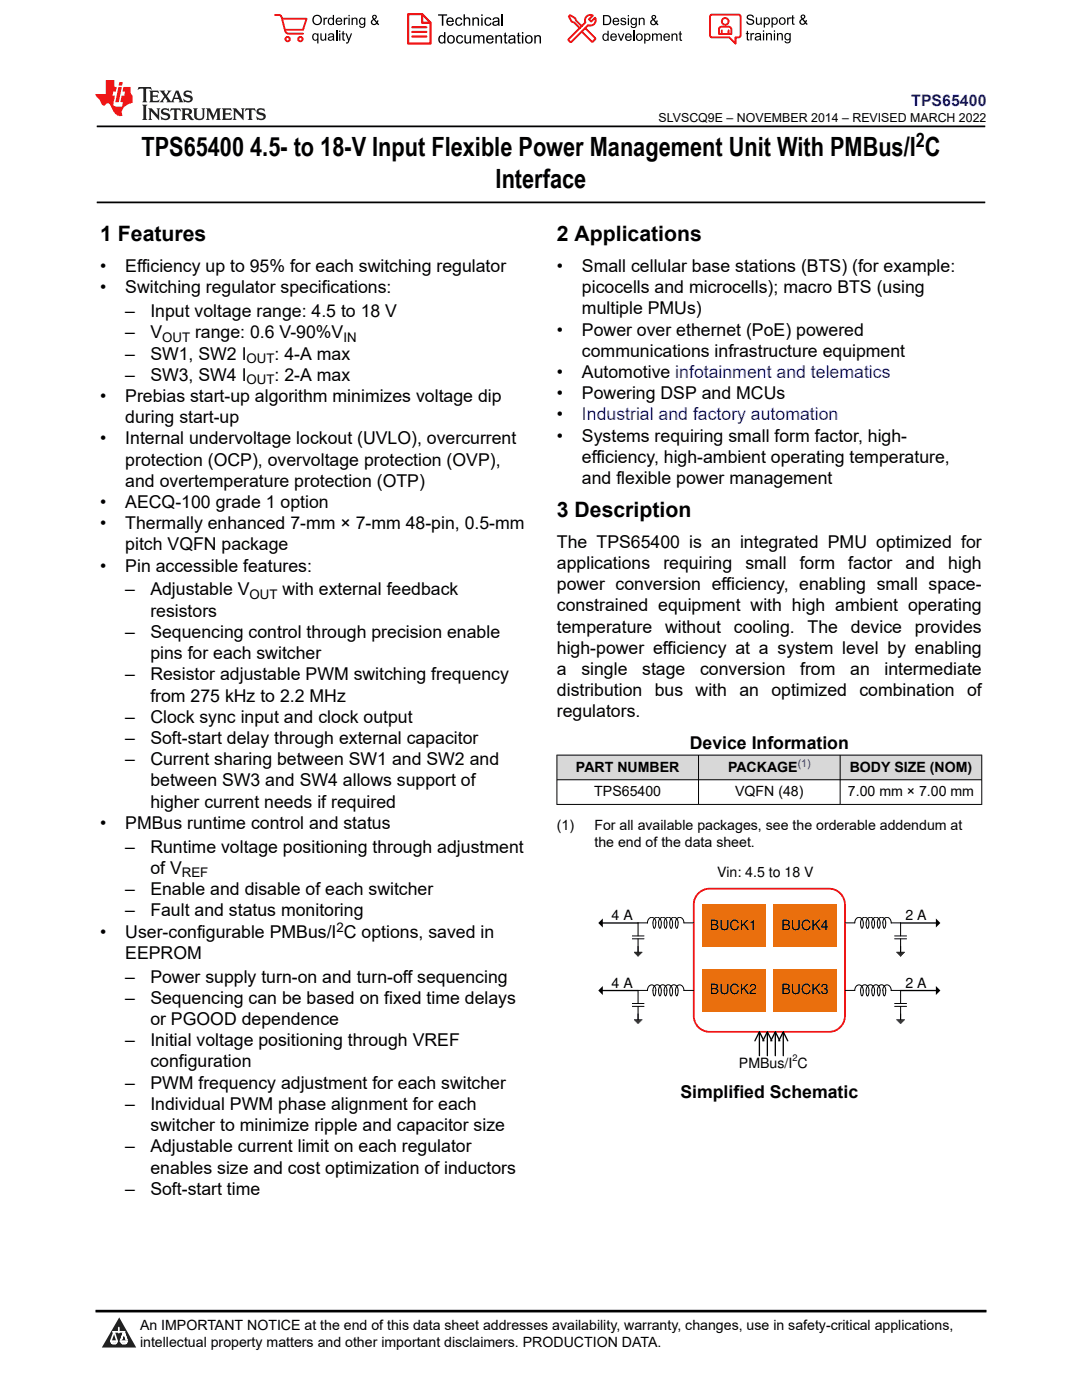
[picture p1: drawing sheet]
<svg xmlns="http://www.w3.org/2000/svg" width="216mm" height="279mm" viewBox="0 0 216 279" stroke-linecap="round" stroke-linejoin="round" font-family="sans-serif">
<defs><g id="words">
<g font-size="5.3">
<text x="28.2" y="31.2">TPS65400 4.5- to 18-V Input Flexible Power Management Unit With PMBus/I C</text>
<text x="98.9" y="37.5">Interface</text>
</g>
<g font-size="4.2">
<text x="20" y="48.1">1 Features</text>
<text x="111.1" y="48.1">2 Applications</text>
<text x="111.1" y="103.2">3 Description</text>
</g>
<text font-size="4" x="182.7" y="29.4">2</text>
<g font-size="3.5">
<text x="20" y="54.3">•</text>
<text x="20" y="58.5">•</text>
<text x="25" y="54.3">Efficiency up to 95% for each switching regulator</text>
<text x="25" y="58.5">Switching regulator specifications:</text>
<text x="111.1" y="54.3">•</text>
<text x="116.1" y="54.3">Small cellular base stations (BTS) (for example:</text>
<text x="116.1" y="58.5">picocells and microcells); macro BTS (using</text>
<text x="25" y="63.3">–</text>
<text x="30" y="63.3">Input voltage range: 4.5 to 18 V</text>
<text x="116.1" y="62.8">multiple PMUs)</text>
<text x="25" y="67.5">–</text>
<text x="25" y="71.7">–</text>
<text x="30" y="67.5">V</text>
<text x="30" y="71.7">SW1, SW2 I</text>
<text x="38.9" y="67.5">range: 0.6 V-90%V</text>
<text x="54.8" y="71.7">: 4-A max</text>
<text x="111.1" y="67">•</text>
<text x="116.1" y="67">Power over ethernet (PoE) powered</text>
<text x="116.1" y="71.2">communications infrastructure equipment</text>
<text x="25" y="76">–</text>
<text x="30" y="76">SW3, SW4 I</text>
<text x="54.8" y="76">: 2-A max</text>
<text x="111.1" y="75.5">•</text>
<text x="116.1" y="75.5">Automotive infotainment and telematics</text>
<text x="20" y="80.2">•</text>
<text x="25" y="80.2">Prebias start-up algorithm minimizes voltage dip</text>
<text x="111.1" y="79.7">•</text>
<text x="111.1" y="83.9">•</text>
<text x="116.1" y="79.7">Powering DSP and MCUs</text>
<text x="20" y="88.7">•</text>
<text x="25" y="84.4">during start-up</text>
<text x="25" y="88.7">Internal undervoltage lockout (UVLO), overcurrent</text>
<text x="111.1" y="88.2">•</text>
<text x="116.1" y="88.2">Systems requiring small form factor, high-</text>
<text x="25" y="92.9">protection (OCP), overvoltage protection (OVP),</text>
<text x="116.1" y="92.4">efficiency, high-ambient operating temperature,</text>
<text x="20" y="101.4">•</text>
<text x="25" y="97.1">and overtemperature protection (OTP)</text>
<text x="25" y="101.4">AECQ-100 grade 1 option</text>
<text x="116.1" y="96.6">and flexible power management</text>
<text x="20" y="105.6">•</text>
<text x="25" y="105.6">Thermally enhanced 7-mm × 7-mm 48-pin, 0.5-mm</text>
<text x="25" y="109.8">pitch VQFN package</text>
<text x="111.1" y="109.3">The TPS65400 is an integrated PMU optimized for</text>
<text x="111.1" y="113.6">applications</text>
<text x="132.4" y="113.6">requiring</text>
<text x="148.7" y="113.6">small</text>
<text x="159.6" y="113.6">form</text>
<text x="169.3" y="113.6">factor</text>
<text x="180.7" y="113.6">and</text>
<text x="189.2" y="113.6">high</text>
<text x="20" y="114.1">•</text>
<text x="25" y="114.1">Pin accessible features:</text>
<text x="25" y="118.8">–</text>
<text x="30" y="118.8">Adjustable V</text>
<text x="56.4" y="118.8">with external feedback</text>
<text x="111.1" y="117.8">power conversion efficiency, enabling small space-</text>
<text x="30" y="123.1">resistors</text>
<text x="111.1" y="122">constrained equipment with high ambient operating</text>
<text x="25" y="127.3">–</text>
<text x="30" y="127.3">Sequencing control through precision enable</text>
<text x="30" y="131.5">pins for each switcher</text>
<text x="111.1" y="126.3">temperature</text>
<text x="111.1" y="130.5">high-power efficiency at a system level by enabling</text>
<text x="132.7" y="126.3">without</text>
<text x="146.4" y="126.3">cooling.</text>
<text x="161.2" y="126.3">The</text>
<text x="169.8" y="126.3">device</text>
<text x="182.6" y="126.3">provides</text>
<text x="25" y="135.8">–</text>
<text x="30" y="135.8">Resistor adjustable PWM switching frequency</text>
<text x="111.1" y="134.7">a</text>
<text x="116" y="134.7">single</text>
<text x="128.1" y="134.7">stage</text>
<text x="139.7" y="134.7">conversion</text>
<text x="159.7" y="134.7">from</text>
<text x="169.6" y="134.7">an</text>
<text x="176.5" y="134.7">intermediate</text>
<text x="30" y="140">from 275 kHz to 2.2 MHz</text>
<text x="111.1" y="143.2">regulators.</text>
<text x="111.1" y="139">distribution bus with an optimized combination of</text>
<text x="25" y="144.2">–</text>
<text x="25" y="148.5">–</text>
<text x="30" y="144.2">Clock sync input and clock output</text>
<text x="30" y="148.5">Soft-start delay through external capacitor</text>
<text x="137.6" y="149.5">Device Information</text>
<text x="25" y="152.7">–</text>
<text x="30" y="152.7">Current sharing between SW1 and SW2 and</text>
<text x="30" y="156.9">between SW3 and SW4 allows support of</text>
<text x="30" y="161.2">higher current needs if required</text>
<text x="20" y="165.4">•</text>
<text x="25" y="165.4">PMBus runtime control and status</text>
<text x="25" y="170.2">–</text>
<text x="30" y="170.2">Runtime voltage positioning through adjustment</text>
<text x="25" y="178.6">–</text>
<text x="30" y="174.4">of V</text>
<text x="30" y="178.6">Enable and disable of each switcher</text>
<text x="25" y="182.9">–</text>
<text x="30" y="182.9">Fault and status monitoring</text>
<text x="20" y="187.1">•</text>
<text x="25" y="191.3">EEPROM</text>
<text x="25" y="187.1">User-configurable PMBus/I C options, saved in</text>
<text x="25" y="196.1">–</text>
<text x="30" y="196.1">Power supply turn-on and turn-off sequencing</text>
<text x="25" y="200.3">–</text>
<text x="30" y="200.3">Sequencing can be based on fixed time delays</text>
<text x="25" y="208.8">–</text>
<text x="30" y="204.6">or PGOOD dependence</text>
<text x="30" y="208.8">Initial voltage positioning through VREF</text>
<text x="30" y="213">configuration</text>
<text x="25" y="217.3">–</text>
<text x="25" y="221.5">–</text>
<text x="30" y="217.3">PWM frequency adjustment for each switcher</text>
<text x="30" y="221.5">Individual PWM phase alignment for each</text>
<text x="135.8" y="219.2">Simplified Schematic</text>
<text x="30" y="225.7">switcher to minimize ripple and capacitor size</text>
<text x="25" y="230">–</text>
<text x="30" y="230">Adjustable current limit on each regulator</text>
<text x="25" y="238.4">–</text>
<text x="30" y="234.2">enables size and cost optimization of inductors</text>
<text x="30" y="238.4">Soft-start time</text>
</g>
<text font-size="3.5" fill="#00f" x="116.1" y="83.9">Industrial and factory automation</text>
<text font-size="3.2" fill="#00f" x="181.8" y="21.1">TPS65400</text>
<g font-size="2.8">
<text x="114.9" y="154">PART NUMBER</text>
<text x="145.3" y="154">PACKAGE</text>
<text x="169.5" y="154">BODY SIZE (NOM)</text>
<text x="118.6" y="158.9">TPS65400</text>
<text x="146.7" y="158.9">VQFN (48)</text>
<text x="169.2" y="158.9">7.00 mm × 7.00 mm</text>
<text x="111.1" y="165.7">(1)</text>
<text x="118.6" y="165.7">For all available packages, see the orderable addendum at</text>
<text x="118.6" y="169.1">the end of the data sheet.</text>
<text x="143.1" y="175">Vin: 4.5 to 18 V</text>
<text x="122" y="183.6">4 A</text>
<text x="141.7" y="185.6">BUCK1</text>
<text x="155.9" y="185.6">BUCK4</text>
<text x="180.7" y="183.6">2 A</text>
<text x="122" y="197.1">4 A</text>
<text x="180.7" y="197.1">2 A</text>
<text x="141.7" y="198.4">BUCK2</text>
<text x="155.9" y="198.4">BUCK3</text>
<text x="147.4" y="213.1">PMBus/I C</text>
<text x="27.9" y="265.5">An IMPORTANT NOTICE at the end of this data sheet addresses availability, warranty, changes, use in safety-critical applications,</text>
<text x="27.9" y="268.9">intellectual property matters and other important disclaimers. PRODUCTION DATA.</text>
</g>
<g font-size="2.6">
<text x="32.4" y="68.2">OUT</text>
<text x="68.5" y="68.2">IN</text>
<text x="49.2" y="72.5">OUT</text>
<text x="49.2" y="76.7">OUT</text>
<text x="49.8" y="119.5">OUT</text>
<text x="36.3" y="175.1">REF</text>
<text x="67.2" y="185.9">2</text>
</g>
<text font-size="2.5" x="131.4" y="24.3">SLVSCQ9E – NOVEMBER 2014 – REVISED MARCH 2022</text>
<text font-size="2.1" fill="#00f" x="159.2" y="153">(1)</text>
<text font-size="1.8" x="158.1" y="211.8">2</text>
</g></defs>
<path d="M19.3 25.2h177.3M19.3 40.4h177.3" fill="none" stroke="#000" stroke-width=".35"/>
<g fill="#d8d8d8">
<path d="M111.1 150.7h84.8v4.9h-84.8z" fill-rule="evenodd"/>
<path d="M111.2 150.8h28.1v4.8h-28.1z" fill-rule="evenodd"/>
<path d="M139.4 150.8h28.2v4.8h-28.2z" fill-rule="evenodd"/>
<path d="M167.7 150.8h28.1v4.8h-28.1z" fill-rule="evenodd"/>
</g>
<path d="M111.1 150.7h84.9M111.1 155.6h84.9M111.1 150.6v10M139.4 150.6v10M167.6 150.6v10M195.9 150.6v10M111.1 160.5h84.9" fill="none" stroke="#000" stroke-width=".2"/>
<path d="M139.4 178.3a3.2 3.2 0 0 1 2.2-.9h23.8a3.2 3.2 0 0 1 3.2 3.1v22.3a3.2 3.2 0 0 1-3.2 3.1h-23.8a3.2 3.2 0 0 1-3.2-3.1v-22.3a3.2 3.2 0 0 1 1-2.2z" fill-rule="evenodd" fill="#fff"/>
<path d="M139.4 178.3a3.2 3.2 0 0 1 2.2-.9h23.8a3.2 3.2 0 0 1 3.2 3.1v22.3a3.2 3.2 0 0 1-3.2 3.1h-23.8a3.2 3.2 0 0 1-3.2-3.1v-22.3a3.2 3.2 0 0 1 1-2.2z" fill="none" stroke="#f00" stroke-width=".35"/>
<g fill="#ea6f0d">
<path d="M140 180.5h12.7v8.5h-12.7z" fill-rule="evenodd"/>
<path d="M154.3 180.5h12.7v8.5h-12.7z" fill-rule="evenodd"/>
<path d="M140 193.4h12.7v8.4h-12.7z" fill-rule="evenodd"/>
<path d="M154.3 193.4h12.7v8.4h-12.7z" fill-rule="evenodd"/>
</g>
<path d="M120.1 184.2h7.2M120.1 197.7h7.2M179.7 184.2h7.2M179.7 197.7h7.2M150.6 207.7l.9-1.8 .9 1.8M151.5 205.9v4.8M152.2 207.7l.9-1.8 .9 1.8M153.1 205.9v4.8M153.8 207.7l.9-1.8 .9 1.8M154.7 205.9v4.8M155.4 207.7l.9-1.8 .9 1.8M156.3 205.9v4.8" fill="none" stroke="#000" stroke-width=".26"/>
<g fill="none" stroke="#000" stroke-width=".2">
<path d="M126.1 186.8h2.4M126.1 187.4h2.4M126.5 190.1h1.6M126.7 190.2h1.2M126.9 190.4h.8M127.1 190.6h.4M127.3 197.7h1.9M127.3 190.8h.1M127.3 197.7v2.6M127.3 184.2v2.6M127.3 187.4v2.7M129.2 184.2h-1.9"/>
<path d="M130.9 184.2a.88 .88 0 0 0-.9-1.1 .88 .88 0 0 0-.8 1.1M130.9 197.7a.88 .88 0 0 0-.9-1.1 .88 .88 0 0 0-.8 1.1M134.2 184.2a.87 .87 0 0 0-.9-1.1 .87 .87 0 0 0-.8 1.1l.2 1 .1 .1 .2-.4a1.34 1.34 0 0 0-.8-1.9 1.23 1.23 0 0 0-.8 1.6l.3 .7 .2-.4a1.34 1.34 0 0 0-.8-1.9 1.23 1.23 0 0 0-.8 1.6l.3 .7 .2-.4v-.7M134.2 197.6a.87 .87 0 0 0-.9-1 .87 .87 0 0 0-.8 1.1l.2 1h.1l.2-.3a1.34 1.34 0 0 0-.8-1.9 1.23 1.23 0 0 0-.8 1.6l.3 .6 .2-.3a1.34 1.34 0 0 0-.8-1.9 1.23 1.23 0 0 0-.8 1.6l.3 .6 .2-.3v-.8M134.2 184.2l-.1 .8-.2 .3a1.67 1.67 0 0 1 .2-2.2 1.02 1.02 0 0 1 1.1 .4 1.02 1.02 0 0 1 .1 1.1l-.3 .7-.2-.3v-.8M134.2 197.7l-.1 .7-.2 .4a1.67 1.67 0 0 1 .2-2.2 1.02 1.02 0 0 1 1.1 .4 1.02 1.02 0 0 1 .1 1.1l-.3 .6-.2-.3v-.7M136.4 197.7h2M136.5 184.2a.88 .88 0 0 0-.9-1.1 .88 .88 0 0 0-.8 1.1M136.5 197.7a.88 .88 0 0 0-.9-1.1 .88 .88 0 0 0-.8 1.1M138.4 184.2h-2M168.6 184.2h2a.88 .88 0 0 1 .8-1.1 .88 .88 0 0 1 .9 1.1l-.2 1-.1 .1-.2-.4a1.34 1.34 0 0 1 .8-1.9 1.24 1.24 0 0 1 .8 1.6l-.3 .7-.2-.3-.1-.8M168.6 197.7h2a.88 .88 0 0 1 .8-1.1 .88 .88 0 0 1 .9 1.1l-.2 1h-.1l-.2-.3a1.34 1.34 0 0 1 .8-1.9 1.24 1.24 0 0 1 .8 1.6l-.3 .7-.2-.4-.1-.7"/>
<path d="M172.8 184.2a.87 .87 0 0 1 .9-1.1 .87 .87 0 0 1 .8 1.1l-.2 1-.1 .1-.2-.4a1.34 1.34 0 0 1 .8-1.9 1.23 1.23 0 0 1 .8 1.6l-.3 .7-.2-.4a1.34 1.34 0 0 1 .8-1.9 1.23 1.23 0 0 1 .8 1.6l-.2 .7-.2-.4-.1-.7M172.8 197.6a.87 .87 0 0 1 .9-1 .87 .87 0 0 1 .8 1.1l-.2 1h-.1l-.2-.3a1.34 1.34 0 0 1 .8-1.9 1.23 1.23 0 0 1 .8 1.6l-.3 .6-.2-.3a1.34 1.34 0 0 1 .8-1.9 1.23 1.23 0 0 1 .8 1.6l-.2 .6-.2-.3-.1-.8M176.1 184.2a.88 .88 0 0 1 .9-1.1 .88 .88 0 0 1 .8 1.1M176.1 197.7a.88 .88 0 0 1 .9-1.1 .88 .88 0 0 1 .8 1.1M177.8 184.2h2M177.8 197.7h2M178.5 186.8h2.4M178.5 187.4h2.4M178.9 190.1h1.6M179.1 190.2h1.2M179.3 190.4h.8M179.5 190.6h.4"/>
<path d="M179.7 190.8h.1M179.7 184.2v2.6M179.7 187.4v2.7M179.7 197.7v2.6M126.1 200.3h2.4M126.1 200.8h2.4M126.5 203.5h1.6M126.7 203.7h1.2M126.9 203.9h.8M127.1 204.1h.4M127.3 204.3h.1M127.3 200.8v2.7"/>
<path d="M178.5 200.3h2.4M178.5 200.8h2.4M178.9 203.5h1.6M179.1 203.7h1.2M179.3 203.9h.8M179.5 204.1h.4M179.7 204.3h.1M179.7 200.8v2.7"/>
</g>
<path d="M120.3 183.3v1.8l-.9-.9zM120.3 196.8v1.8l-.9-.9zM186.7 183.3l.9 .9-.9 .9zM186.7 196.8l.9 .9-.9 .9z" fill="#000"/>
<path d="M0 0h215.9v23.8h-215.9z" fill-rule="evenodd" fill="#fff"/>
<path d="M27.7 17.4l-.2 .6 .5-.3h.6v.1v2.2l-.2 .4h1l-.2-.4v-2.2v-.1h.5l.5 .3-.1-.6zM29.8 18.1l.2 .4v1.5l-.2 .4h1.9l.1-.6a1.08 1.08 0 0 1-1.3 .2v-.7h.6l.4 .2v-.6l-.4 .2h-.6v-.6l.2-.1a1 1 0 0 1 1 .2l-.1-.5zM31.8 18.1l1 1.1-1 1.2h.9l-.2-.2 .4-.7 .5 .7-.2 .2h1.6l-.2-.2 .1-.4h1l.1 .4-.1 .2h.9l-.2-.3-.8-2h-.5l-1 2.2-.8-1.1 .9-1.1h-.8l.2 .2-.5 .7-.3-.7 .1-.2zM35.2 18.5l.4 1h-.8zM36.8 18.2a.65 .65 0 0 0-.2 .7 .65 .65 0 0 0 .6 .5l.7 .2 .1 .2a.79 .79 0 0 1-.7 .4 .79 .79 0 0 1-.7-.5l.1 .7 .2-.1a.93 .93 0 0 0 1.1 .1 .93 .93 0 0 0 .4-1 1.46 1.46 0 0 0-1.2-.6l-.1-.3a1.09 1.09 0 0 1 1.2 .2l-.2-.6-.1 .1-.6-.2zM28.4 20.9l.2 .4v2.3l-.2 .3h1l-.2-.3v-2.3l.2-.4zM29.6 21.6l.2 .4v1.6l-.2 .3h.8l-.3-.3v-1.4l1.7 1.8v-2l.2-.4h-.8l.2 .2 .1 1.1-1.2-1.3zM32.3 21.8a.65 .65 0 0 0-.2 .7 .65 .65 0 0 0 .7 .4l.6 .2 .1 .2a.79 .79 0 0 1-.7 .4 .79 .79 0 0 1-.7-.5l.1 .7 .2-.1a.93 .93 0 0 0 1.1 .1 .93 .93 0 0 0 .4-.9 1.46 1.46 0 0 0-1.2-.6l-.1-.4a1.09 1.09 0 0 1 1.2 .2l-.2-.6-.1 .1-.6-.1zM34.1 21.6l-.1 .7a.63 .63 0 0 1 .7-.4l.1 1.7-.3 .3h1l-.2-.3v-1.7a.66 .66 0 0 1 .8 .4l-.1-.7zM36.2 21.6l.2 .4v1.6l-.2 .3h.9l-.2-.2v-.7h.5l.1 .2a.79 .79 0 0 0 1.2 .6l-1-.9a.61 .61 0 0 0 .6-.6 .61 .61 0 0 0-.5-.6zM36.9 21.9h.2a.47 .47 0 0 1 .5 .1 .47 .47 0 0 1 .1 .5l-.2 .2h-.6zM38.5 21.6l.2 .2a2.27 2.27 0 0 0 .4 2 1.04 1.04 0 0 0 1.7-.7v-1.3l.2-.2h-.8l.2 .4v1.1a.6 .6 0 0 1-.6 .6 .6 .6 0 0 1-.6-.6v-1.1l.3-.4zM41.1 21.6l.2 .4v1.6l-.2 .3h.7l-.2-.3v-1.5l.9 1.9 .8-1.9v1.5l-.2 .3h1l-.3-.3v-1.6l.3-.4h-.8l-.7 1.5-.7-1.5zM44.3 21.6l.2 .4v1.6l-.2 .3h1.9l.1-.5a1.09 1.09 0 0 1-1.3 .1v-.6h.6l.4 .1v-.6l-.4 .2h-.6v-.6l.2-.1a1.01 1.01 0 0 1 1 .3l-.1-.6zM46.4 21.6l.3 .4v1.6l-.3 .3h.8l-.2-.3v-1.4l1.6 1.8v-2l.2-.4h-.7l.2 .2v1.1l-1.2-1.3zM49 21.6l-.1 .7a.63 .63 0 0 1 .8-.4v1.7l-.3 .3h1l-.2-.3v-1.7a.66 .66 0 0 1 .8 .4l-.1-.7zM51.4 21.8a.65 .65 0 0 0-.2 .7 .65 .65 0 0 0 .6 .4l.6 .2 .2 .2a.79 .79 0 0 1-.8 .4 .79 .79 0 0 1-.6-.5l.1 .7 .2-.1a.93 .93 0 0 0 1 .1 .93 .93 0 0 0 .5-.9 1.46 1.46 0 0 0-1.3-.6l-.1-.4a1.09 1.09 0 0 1 1.3 .2l-.2-.6-.2 .1-.5-.1z" fill="#231f20"/>
<path d="M21.1 16v2.8h-2.1l.1 .3 .9 1a.95 .95 0 0 0 .9 .9 .59 .59 0 0 1 .6-.4 .59 .59 0 0 1 .5 .4l.4 .8a1.59 1.59 0 0 0 2.1 1.3 1.61 1.61 0 0 1 1-2.2l1-.4-.1-1.5a1.59 1.59 0 0 1-.4-1.6h-1.4l-.2 .9h.5l-.1 .8h-.5l-.2 1v.2l.4 .1-.2 .9h-.6a.73 .73 0 0 1-1.1-.7l.3-1.5h-.5l.2-.8h.5l.2-.9h-.5v-1.4zM23.6 17.4l-.6 3h.7l.6-3zM23.8 16.4l-.1 .7h.7l.1-.7z" fill="#ed1c24"/>
<g fill="#000">
<path d="M62.3 4a1 1 0 0 1 2 0 1 1 0 0 1-2 0zM62.8 3.4a.78 .78 0 0 0-.1 1.1 .78 .78 0 0 0 1.1 .1 .78 .78 0 0 0 .1-1.1 .78 .78 0 0 0-1.1-.1z" fill-rule="evenodd"/>
<path d="M62.5 6.8l.4-.2 .4 .3v-.2h.2v2h-.2v-.7a.68 .68 0 0 1-.9-.1 .68 .68 0 0 1 0-.9zM62.6 7a.51 .51 0 0 0-.1 .6 .51 .51 0 0 0 .7 .2 .51 .51 0 0 0 .1-.7 .51 .51 0 0 0-.7-.1z" fill-rule="evenodd"/>
<path d="M64.5 3.5h.3v.3l.1-.3h.3l.1 .1-.1 .2a.32 .32 0 0 0-.3 0 .32 .32 0 0 0-.1 .4v.8h-.3z" fill-rule="evenodd"/>
<path d="M63.9 6.7h.3v.8a.36 .36 0 0 0 .3 .4 .36 .36 0 0 0 .4-.5v-.7h.2v1.4h-.2v-.2a.51 .51 0 0 1-.6 .2 .51 .51 0 0 1-.4-.5z" fill-rule="evenodd"/>
<path d="M65.6 3.7l.4-.2 .4 .2v-.7h.3v2h-.3v-.2a.7 .7 0 0 1-1-.1 .7 .7 0 0 1 .2-1zM65.8 3.8a.51 .51 0 0 0-.1 .7 .51 .51 0 0 0 .6 .2 .51 .51 0 0 0 .1-.7 .51 .51 0 0 0-.6-.2z" fill-rule="evenodd"/>
<path d="M65.6 6.8a.66 .66 0 0 1 .8-.1 .66 .66 0 0 1 .3 .8v.6h-.2l-.1-.2a.52 .52 0 0 1-.7 .2 .52 .52 0 0 1-.2-.6l.3-.2a.42 .42 0 0 0 .6-.3l-.3-.2-.3 .1-.1 .2h-.3zM65.7 7.6a.35 .35 0 0 0 .3 .4 .35 .35 0 0 0 .4-.4v-.2z" fill-rule="evenodd"/>
<path d="M67.7 6.1h.2v.3h-.2zM67.7 6.7h.2v1.4h-.2z" fill-rule="evenodd"/>
<path d="M67.1 3.7a.68 .68 0 0 1 .9-.1 .68 .68 0 0 1 .3 .7h-1.1a.42 .42 0 0 0 .3 .5 .42 .42 0 0 0 .5-.3h.3a.73 .73 0 0 1-1.1 .4 .73 .73 0 0 1-.1-1.2zM67.4 3.8l-.2 .3h.8l-.2-.4z" fill-rule="evenodd"/>
<path d="M68.6 3.5h.2v.3l.2-.3h.3l.1 .1-.1 .2a.32 .32 0 0 0-.4 0 .32 .32 0 0 0-.1 .4v.8h-.2z" fill-rule="evenodd"/>
<path d="M68.3 6.3l.3-.1v.5h.2v.1h-.2v.9l.3 .4a.36 .36 0 0 1-.4 0 .36 .36 0 0 1-.2-.4v-.9h-.1v-.1h.1z" fill-rule="evenodd"/>
<path d="M68.9 6.7h.3l.4 1.1 .4-1.1h.3l-.6 1.4a.51 .51 0 0 1-.6 .6l-.1-.3h.3l.2-.3z" fill-rule="evenodd"/>
<path d="M69.5 3h.3v.3h-.3zM69.5 3.5h.3v1.5h-.3z" fill-rule="evenodd"/>
<path d="M70.2 3.5h.2v.2a.52 .52 0 0 1 .6-.2 .52 .52 0 0 1 .3 .6v.9h-.2v-.9a.34 .34 0 0 0-.3-.4 .34 .34 0 0 0-.4 .3v1h-.2z" fill-rule="evenodd"/>
<path d="M71.8 3.7l.4-.2 .5 .2v-.2h.2v1.3a.64 .64 0 0 1-.5 .8 .64 .64 0 0 1-.7-.5h.2a.41 .41 0 0 0 .5 .2 .41 .41 0 0 0 .2-.5 .69 .69 0 0 1-.9-.1 .69 .69 0 0 1 .1-1zM72 3.8a.5 .5 0 0 0-.1 .7 .5 .5 0 0 0 .7 .1 .5 .5 0 0 0 .1-.6 .5 .5 0 0 0-.7-.2z" fill-rule="evenodd"/>
<path d="M74.4 3.1a.47 .47 0 0 1 .7 .1 .47 .47 0 0 1-.3 .7l.4 .4 .1-.3 .2 .1-.1 .4 .3 .3-.2 .2-.3-.3a.63 .63 0 0 1-1 .1 .63 .63 0 0 1 .3-1l-.3-.4zM74.5 3.4a.27 .27 0 0 0 .5 0 .27 .27 0 0 0-.5 0zM74.4 4.1a.4 .4 0 0 0 0 .6 .4 .4 0 0 0 .6-.1l-.4-.6z" fill-rule="evenodd"/>
<path d="M87.4 2.9h1.8v.2h-.7v2h-.3v-2h-.8z" fill-rule="evenodd"/>
<path d="M87.6 7.2l.5-.2 .5 .2v-.8h.3v2.3h-.3v-.2a.76 .76 0 0 1-1-.1 .76 .76 0 0 1-.1-1zM87.9 7.4a.58 .58 0 0 0-.2 .7 .58 .58 0 0 0 .8 .2 .58 .58 0 0 0 .1-.7 .58 .58 0 0 0-.7-.2z" fill-rule="evenodd"/>
<path d="M89.5 7.2a.81 .81 0 0 1 1.1 .1 .81 .81 0 0 1-.2 1.2 .81 .81 0 0 1-1.1-.2l-.1-.7zM89.6 7.4a.57 .57 0 0 0 0 .8 .57 .57 0 0 0 .8 0 .57 .57 0 0 0 0-.7 .57 .57 0 0 0-.8-.1z" fill-rule="evenodd"/>
<path d="M89.3 3.7a.77 .77 0 0 1 .9-.2 .77 .77 0 0 1 .4 .9h-1.3a.48 .48 0 0 0 .4 .5 .48 .48 0 0 0 .6-.3h.3a.83 .83 0 0 1-1.3 .4 .83 .83 0 0 1 0-1.3zM89.5 3.8l-.2 .4h1l-.3-.5z" fill-rule="evenodd"/>
<path d="M91 3.7a.7 .7 0 0 1 1.2 .3h-.2a.45 .45 0 0 0-.6-.3 .45 .45 0 0 0-.3 .6 .45 .45 0 0 0 .3 .6 .45 .45 0 0 0 .6-.4l.3 .1a.76 .76 0 0 1-1.1 .5 .76 .76 0 0 1-.3-1.1z" fill-rule="evenodd"/>
<path d="M91.2 7.2a.7 .7 0 0 1 1.2 .3l-.3 .1a.45 .45 0 0 0-.5-.4 .45 .45 0 0 0-.3 .7 .45 .45 0 0 0 .3 .6 .45 .45 0 0 0 .6-.4h.2a.76 .76 0 0 1-1 .5 .76 .76 0 0 1-.4-1.1z" fill-rule="evenodd"/>
<path d="M92.5 2.9h.3v.8a.59 .59 0 0 1 .7-.2 .59 .59 0 0 1 .3 .6v1h-.2v-1a.4 .4 0 0 0-.5-.4 .4 .4 0 0 0-.3 .5v.9h-.3z" fill-rule="evenodd"/>
<path d="M92.7 7h.2v.9a.41 .41 0 0 0 .5 .6 .41 .41 0 0 0 .3-.6v-.9h.3v1.7h-.3v-.3a.58 .58 0 0 1-.7 .3 .58 .58 0 0 1-.3-.7z" fill-rule="evenodd"/>
<path d="M94.3 3.5h.2v.2a.59 .59 0 0 1 .7-.2 .59 .59 0 0 1 .4 .6v1h-.3v-1a.41 .41 0 0 0-.4-.4 .41 .41 0 0 0-.4 .5v.9h-.2z" fill-rule="evenodd"/>
<path d="M94.4 7h.3v.3a.56 .56 0 0 1 1 0 .54 .54 0 0 1 .6-.3 .54 .54 0 0 1 .4 .5v1.2h-.3v-1.1a.34 .34 0 0 0-.3-.4 .34 .34 0 0 0-.4 .3v1.2h-.3v-1.1a.38 .38 0 0 0-.5-.3 .38 .38 0 0 0-.2 .5v.9h-.3z" fill-rule="evenodd"/>
<path d="M96 2.9h.3v.3h-.3zM96 3.5h.3v1.6h-.3z" fill-rule="evenodd"/>
<path d="M96.8 3.7a.7 .7 0 0 1 1.3 .3h-.3a.45 .45 0 0 0-.6-.3 .45 .45 0 0 0-.3 .6 .45 .45 0 0 0 .3 .6 .45 .45 0 0 0 .6-.4l.3 .1a.76 .76 0 0 1-1.1 .5 .76 .76 0 0 1-.3-1.1z" fill-rule="evenodd"/>
<path d="M97.2 7.2a.77 .77 0 0 1 .9-.1 .77 .77 0 0 1 .4 .8h-1.2a.48 .48 0 0 0 .3 .6 .48 .48 0 0 0 .6-.4l.3 .1a.83 .83 0 0 1-1.3 .3 .83 .83 0 0 1 0-1.3zM97.4 7.4l-.1 .3h.9l-.2-.4z" fill-rule="evenodd"/>
<path d="M98.8 7h.3v.3a.59 .59 0 0 1 .7-.3 .59 .59 0 0 1 .4 .7v1h-.3v-1a.41 .41 0 0 0-.5-.5 .41 .41 0 0 0-.3 .6v.9h-.3z" fill-rule="evenodd"/>
<path d="M98.4 3.7a.74 .74 0 0 1 1-.2 .74 .74 0 0 1 .3 .9v.7h-.3v-.2a.59 .59 0 0 1-.8 .3 .59 .59 0 0 1-.3-.8l1.1-.3a.42 .42 0 0 0-.4-.4 .42 .42 0 0 0-.5 .3h-.2zM98.6 4.5a.36 .36 0 0 0 .2 .5 .36 .36 0 0 0 .5-.2l.1-.5z" fill-rule="evenodd"/>
<path d="M100.7 6.6l.2-.1v.5h.3v.2h-.3v1l.1 .2h.2l.1 .3a.41 .41 0 0 1-.5-.1 .41 .41 0 0 1-.1-.4v-1h-.2v-.2h.2z" fill-rule="evenodd"/>
<path d="M101.6 7.2a.74 .74 0 0 1 .9-.2 .74 .74 0 0 1 .3 1l.1 .7h-.3v-.2a.59 .59 0 0 1-.8 .2 .59 .59 0 0 1-.3-.8l1-.3a.42 .42 0 0 0-.3-.4 .42 .42 0 0 0-.5 .3h-.3zM101.8 8.1a.36 .36 0 0 0 .1 .5 .36 .36 0 0 0 .5-.3l.2-.4z" fill-rule="evenodd"/>
<path d="M103.3 6.6l.3-.1v.5h.3v.2h-.3v1l.1 .2h.2v.3a.41 .41 0 0 1-.5-.1 .41 .41 0 0 1-.1-.4v-1h-.2v-.2h.2z" fill-rule="evenodd"/>
<path d="M104.1 6.4h.3v.3h-.3zM104.1 7h.3v1.7h-.3z" fill-rule="evenodd"/>
<path d="M105 7.2a.81 .81 0 0 1 1.1 .1 .81 .81 0 0 1-.1 1.2 .81 .81 0 0 1-1.2-.2v-.7zM105.2 7.4a.57 .57 0 0 0-.1 .8 .57 .57 0 0 0 .8 0 .57 .57 0 0 0 0-.7 .57 .57 0 0 0-.7-.1z" fill-rule="evenodd"/>
<path d="M106.6 7h.3v.3a.59 .59 0 0 1 .7-.3 .59 .59 0 0 1 .4 .7v1h-.3v-1a.41 .41 0 0 0-.5-.5 .41 .41 0 0 0-.3 .6v.9h-.3z" fill-rule="evenodd"/>
<path d="M120.3 3h.7a1 1 0 0 1 1 1 1 1 0 0 1-1 1h-.7zM120.6 3.2v1.6h.4a.77 .77 0 0 0 .7-.8 .77 .77 0 0 0-.7-.8z" fill-rule="evenodd"/>
<path d="M120.4 6.9l.4-.2 .4 .2v-.8h.3v2h-.3v-.1a.7 .7 0 0 1-.9-.2 .7 .7 0 0 1 .1-.9zM120.6 7a.51 .51 0 0 0-.1 .7 .51 .51 0 0 0 .6 .1 .51 .51 0 0 0 .1-.6 .51 .51 0 0 0-.6-.2z" fill-rule="evenodd"/>
<path d="M122 6.9a.68 .68 0 0 1 .8-.2 .68 .68 0 0 1 .3 .8h-1.1a.42 .42 0 0 0 .3 .5 .42 .42 0 0 0 .5-.3h.3a.73 .73 0 0 1-1.1 .3 .73 .73 0 0 1 0-1.1zM122.2 7l-.2 .3h.8l-.2-.4z" fill-rule="evenodd"/>
<path d="M122.4 3.7a.68 .68 0 0 1 .8-.1 .68 .68 0 0 1 .4 .8h-1.1a.42 .42 0 0 0 .3 .4 .42 .42 0 0 0 .5-.3l.3 .1a.73 .73 0 0 1-1.2 .3 .73 .73 0 0 1 0-1.2zM122.6 3.8l-.1 .3h.8l-.2-.3z" fill-rule="evenodd"/>
<path d="M123.9 3.7l.1-.1a.62 .62 0 0 1 .9 .3l-.2 .1a.29 .29 0 0 0-.3-.3 .29 .29 0 0 0-.3 .3l.1 .1a.58 .58 0 0 1 .6 .1 .58 .58 0 0 1 .1 .6 .67 .67 0 0 1-1.1-.2l.2-.1a.33 .33 0 0 0 .4 .4 .33 .33 0 0 0 .3-.4 .71 .71 0 0 1-.9-.6z" fill-rule="evenodd"/>
<path d="M123.3 6.7h.2l.4 1.2 .4-1.2h.3l-.6 1.4h-.2z" fill-rule="evenodd"/>
<path d="M125.3 3h.2v.3h-.2zM125.3 3.6h.2v1.4h-.2z" fill-rule="evenodd"/>
<path d="M124.9 6.9a.68 .68 0 0 1 .8-.2 .68 .68 0 0 1 .4 .8h-1.1a.42 .42 0 0 0 .3 .5 .42 .42 0 0 0 .5-.3h.3a.73 .73 0 0 1-1.2 .3 .73 .73 0 0 1 0-1.1zM125.1 7l-.1 .3h.8l-.2-.4z" fill-rule="evenodd"/>
<path d="M126 3.7l.4-.2 .4 .2v-.1h.3v1.2a.64 .64 0 0 1-.5 .8 .64 .64 0 0 1-.8-.5l.3 .1a.41 .41 0 0 0 .5 .2 .41 .41 0 0 0 .2-.6 .69 .69 0 0 1-.9-.1 .69 .69 0 0 1 .1-1zM126.2 3.9a.5 .5 0 0 0-.1 .6 .5 .5 0 0 0 .6 .2 .5 .5 0 0 0 .2-.7 .5 .5 0 0 0-.7-.1z" fill-rule="evenodd"/>
<path d="M126.9 7.4a.73 .73 0 0 1 1.4 0 .73 .73 0 0 1-1.4 0zM127.3 7a.5 .5 0 0 0-.1 .7 .5 .5 0 0 0 .7 0 .5 .5 0 0 0 0-.6 .5 .5 0 0 0-.6-.1z" fill-rule="evenodd"/>
<path d="M127.5 3.6h.2v.2a.52 .52 0 0 1 .6-.3 .52 .52 0 0 1 .3 .6v.9h-.2v-.9a.34 .34 0 0 0-.3-.4 .34 .34 0 0 0-.4 .3v1h-.2z" fill-rule="evenodd"/>
<path d="M128.5 6.7h.3v.2a.67 .67 0 0 1 .9 0 .67 .67 0 0 1 0 .9 .55 .55 0 0 1-.9 .2v.7h-.3zM128.9 7a.5 .5 0 0 0-.1 .7 .5 .5 0 0 0 .6 .1 .5 .5 0 0 0 .2-.6 .5 .5 0 0 0-.7-.2z" fill-rule="evenodd"/>
<path d="M130.1 6.7h.2v.2a.49 .49 0 0 1 .9 0l.4-.2a.42 .42 0 0 1 .5 .4v1h-.3v-.9a.3 .3 0 0 0-.2-.3 .3 .3 0 0 0-.4 .2v1h-.2v-.9a.33 .33 0 0 0-.5-.3 .33 .33 0 0 0-.2 .5v.7h-.2z" fill-rule="evenodd"/>
<path d="M130.1 3.1a.47 .47 0 0 1 .8 .1 .47 .47 0 0 1-.3 .7l.3 .4 .1-.2h.3l-.2 .5 .3 .3-.2 .2-.3-.3a.63 .63 0 0 1-1 .1 .63 .63 0 0 1 .3-1l-.2-.5zM130.2 3.5a.27 .27 0 0 0 .5 0 .27 .27 0 0 0-.5 0zM130.2 4.1a.4 .4 0 0 0 0 .7 .4 .4 0 0 0 .6-.2l-.5-.6z" fill-rule="evenodd"/>
<path d="M132.5 6.9a.68 .68 0 0 1 .9-.2 .68 .68 0 0 1 .3 .8h-1.1a.42 .42 0 0 0 .3 .5 .42 .42 0 0 0 .5-.3h.3a.73 .73 0 0 1-1.1 .3 .73 .73 0 0 1-.1-1.1zM132.7 7l-.1 .3h.8l-.2-.4z" fill-rule="evenodd"/>
<path d="M134 6.7h.2v.2a.52 .52 0 0 1 .6-.2 .52 .52 0 0 1 .4 .6v.8h-.3v-.8a.34 .34 0 0 0-.2-.4 .34 .34 0 0 0-.4 .2l-.1 1h-.2z" fill-rule="evenodd"/>
<path d="M135.6 6.3l.2-.1v.5h.3v.2h-.3v.8l.3 .4a.36 .36 0 0 1-.4 0 .36 .36 0 0 1-.1-.4v-.8h-.2v-.2h.2z" fill-rule="evenodd"/>
<path d="M149.2 3a.8 .8 0 0 1 1.2 .5h-.2a.44 .44 0 0 0-.5-.4 .44 .44 0 0 0-.4 .5l.2 .1a.9 .9 0 0 1 1 .8 .84 .84 0 0 1-.9 .5 .84 .84 0 0 1-.7-.7h.3a.52 .52 0 0 0 .5 .5 .52 .52 0 0 0 .5-.6l-.2-.1a.85 .85 0 0 1-1-.8z" fill-rule="evenodd"/>
<path d="M149 6.3l.3-.2v.5h.2v.2h-.2v.9l.2 .4a.36 .36 0 0 1-.4-.1 .36 .36 0 0 1-.1-.4v-.8h-.2v-.2h.2z" fill-rule="evenodd"/>
<path d="M149.7 6.6h.3v.2l.1-.2h.3l.1 .1-.1 .2a.32 .32 0 0 0-.3 0 .32 .32 0 0 0-.1 .4v.8h-.3z" fill-rule="evenodd"/>
<path d="M150.7 6.8a.66 .66 0 0 1 .9-.2 .66 .66 0 0 1 .3 .9v.6h-.2l-.1-.2a.52 .52 0 0 1-.7 .2 .52 .52 0 0 1-.2-.7l.2-.1a.42 .42 0 0 0 .7-.3l-.3-.2h-.3l-.1 .3-.3-.1zM150.9 7.5a.35 .35 0 0 0 .3 .5 .35 .35 0 0 0 .4-.4v-.3z" fill-rule="evenodd"/>
<path d="M150.8 3.5h.3v.8a.36 .36 0 0 0 .3 .5 .36 .36 0 0 0 .4-.5v-.8h.2v1.4h-.2v-.2a.51 .51 0 0 1-.6 .3 .51 .51 0 0 1-.4-.6z" fill-rule="evenodd"/>
<path d="M152.2 6.1h.3v.2h-.3zM152.2 6.6h.3v1.5h-.3z" fill-rule="evenodd"/>
<path d="M152.4 3.5h.2v.2a.67 .67 0 0 1 .9 0 .67 .67 0 0 1 .1 .9 .55 .55 0 0 1-1 .2v.7h-.2zM152.7 3.8a.5 .5 0 0 0-.1 .7 .5 .5 0 0 0 .7 .1 .5 .5 0 0 0 .1-.6 .5 .5 0 0 0-.7-.2z" fill-rule="evenodd"/>
<path d="M152.9 6.6h.2v.2a.52 .52 0 0 1 .6-.2 .52 .52 0 0 1 .3 .6v.9h-.2v-.9a.34 .34 0 0 0-.3-.4 .34 .34 0 0 0-.4 .2v1.1h-.2z" fill-rule="evenodd"/>
<path d="M153.9 3.5h.3v.2a.67 .67 0 0 1 .9 0 .67 .67 0 0 1 0 .9 .55 .55 0 0 1-.9 .2v.7h-.3zM154.3 3.8a.5 .5 0 0 0-.1 .7 .5 .5 0 0 0 .6 .1 .5 .5 0 0 0 .2-.6 .5 .5 0 0 0-.7-.2z" fill-rule="evenodd"/>
<path d="M154.4 6.1h.3v.2h-.3zM154.4 6.6h.3v1.5h-.3z" fill-rule="evenodd"/>
<path d="M155 6.6h.3v.2a.52 .52 0 0 1 .6-.2 .52 .52 0 0 1 .3 .6v.9h-.2v-.9a.34 .34 0 0 0-.3-.4 .34 .34 0 0 0-.4 .2v1.1h-.3z" fill-rule="evenodd"/>
<path d="M155.4 4.2a.75 .75 0 0 1 1.5 0 .75 .75 0 0 1-1.5 0zM155.8 3.8a.5 .5 0 0 0-.1 .7 .5 .5 0 0 0 .8 0 .5 .5 0 0 0 0-.7 .5 .5 0 0 0-.7 0z" fill-rule="evenodd"/>
<path d="M156.7 6.8l.4-.2 .5 .2v-.2h.2v1.3a.64 .64 0 0 1-.5 .7 .64 .64 0 0 1-.8-.4h.3a.41 .41 0 0 0 .5 .2 .41 .41 0 0 0 .2-.5 .69 .69 0 0 1-.9-.1 .69 .69 0 0 1 .1-1zM156.9 6.9a.5 .5 0 0 0-.1 .7 .5 .5 0 0 0 .6 .1 .5 .5 0 0 0 .2-.7 .5 .5 0 0 0-.7-.1z" fill-rule="evenodd"/>
<path d="M157.1 3.5h.2v.2l.1-.2h.3h.2l-.1 .3a.32 .32 0 0 0-.4 0 .32 .32 0 0 0-.1 .4v.7h-.2z" fill-rule="evenodd"/>
<path d="M158 3.1l.3-.1v.5h.2v.2h-.2v.8l.3 .4a.36 .36 0 0 1-.4 0 .36 .36 0 0 1-.2-.4v-.8h-.1v-.2h.1z" fill-rule="evenodd"/>
<path d="M159.9 3a.47 .47 0 0 1 .7 .1 .47 .47 0 0 1-.3 .7l.4 .5 .1-.3h.2l-.1 .5 .3 .3-.2 .2-.3-.3a.63 .63 0 0 1-1 .1 .63 .63 0 0 1 .3-1l-.3-.5zM160 3.4a.27 .27 0 0 0 .5 0 .27 .27 0 0 0-.5 0zM159.9 4.1a.4 .4 0 0 0 0 .6 .4 .4 0 0 0 .6-.2l-.4-.6z" fill-rule="evenodd"/>
</g>
<path d="M67.2 6.1v2M126.5 6.1v2" fill="none" stroke="#000" stroke-width=".25"/>
<g fill="none" stroke="#de0000" stroke-width=".37">
<path d="M54.9 3h.9a1.19 1.19 0 0 1 .6 1.2l.6 2.1a.85 .85 0 0 0 1 .4h2.5M56.3 3.7h4.9l-.7 2.2h-3.6M116.1 5.2l-1.2-1.1-.1-.5-1-.6-.3 .3 .6 1 .5 .2 1.1 1.1M116.8 5.6l1.9 2v.3l-.4 .4h-.3l-1.9-2zM116.8 5.6l.6-.6a1.07 1.07 0 0 0 1.2-.2 1.07 1.07 0 0 0 .1-1.3l-.7 .8-.5-.4 .8-.8a1.07 1.07 0 0 0-1.2 .2 1.07 1.07 0 0 0-.3 1.2l-3.3 3.3v.3l.3 .3h.2l2.1-2.1M141.7 3.1l.4-.2h5.3l.3 .2 .1 3.9-.2 .4-.8 .1v1.2l-1.3-1.2h-3.4l-.4-.2zM143.5 5.6l.5-.3 1.7 .1 .2 .5v.9h-2.4zM144 6.1v.7M145.4 6.1v.7"/>
<circle cx="57.4" cy="7.8" r=".44"/>
<circle cx="59.9" cy="7.8" r=".44"/>
<circle cx="144.7" cy="4.3" r=".67"/>
</g>
<path d="M100.2 2.9v2.2" fill="none" stroke="#000" stroke-width=".28"/>
<path d="M81.4 2.8h2.8v1.7h1.7v4.2h-4.5zM82.3 6.4h2.8M82.3 5.4h2.8M82.3 7.3h2.8M84.2 2.8l1.7 1.7" fill="none" stroke="#de0000" stroke-width=".42"/>
<path d="M0 261.4h215.9v18h-215.9z" fill-rule="evenodd" fill="#fff"/>
<path d="M23.8 262.9l3.4 6h-6.9z" fill="#231f20"/>
<path d="M22.1 267.7h1.3l-.4 .5h-.3a.55 .55 0 0 1-.6-.5z" fill-rule="evenodd" fill="#fff"/>
<path d="M22.1 267.7h1.3l-.4 .5h-.3a.55 .55 0 0 1-.6-.5z" fill="none" stroke="#231f20" stroke-width=".34"/>
<path d="M22.1 267.7h1.3l-.4 .5h-.5zM22.6 265.8h.1M22.6 265.8h2.3zM23.7 265.9h.1M23.7 264.9v1zM24 267.7h.1" fill="none" stroke="#fff" stroke-width=".34"/>
<path d="M24.7 265.8l-.7 1.9z" fill="#fff"/>
<path d="M24.7 265.8l-.7 1.9z" fill="none" stroke="#fff" stroke-width=".34"/>
<path d="M24.7 265.8l.7 1.9z" fill="#fff"/>
<path d="M24.7 265.8l.7 1.9zM25.3 267.7h.1" fill="none" stroke="#fff" stroke-width=".34"/>
<path d="M22.8 265.8l-.7 1.9z" fill="#fff"/>
<path d="M22.8 265.8l-.7 1.9z" fill="none" stroke="#fff" stroke-width=".34"/>
<path d="M22.8 265.8l.6 1.9z" fill="#fff"/>
<path d="M22.8 265.8l.6 1.9z" fill="none" stroke="#fff" stroke-width=".34"/>
<path d="M24.1 267.7h1.3a.65 .65 0 0 1-.6 .5 .65 .65 0 0 1-.7-.5z" fill-rule="evenodd" fill="#fff"/>
<path d="M24.1 267.7h1.3a.65 .65 0 0 1-.6 .5 .65 .65 0 0 1-.7-.5z" fill="none" stroke="#231f20" stroke-width=".34"/>
<path d="M24 267.7h.1M24.1 267.7h1.3l-.4 .5h-.5z" fill="none" stroke="#fff" stroke-width=".34"/>
<path d="M19 261.7h177.8" fill="none" stroke="#000" stroke-width=".53"/>
<use href="#words"/>
</svg>
